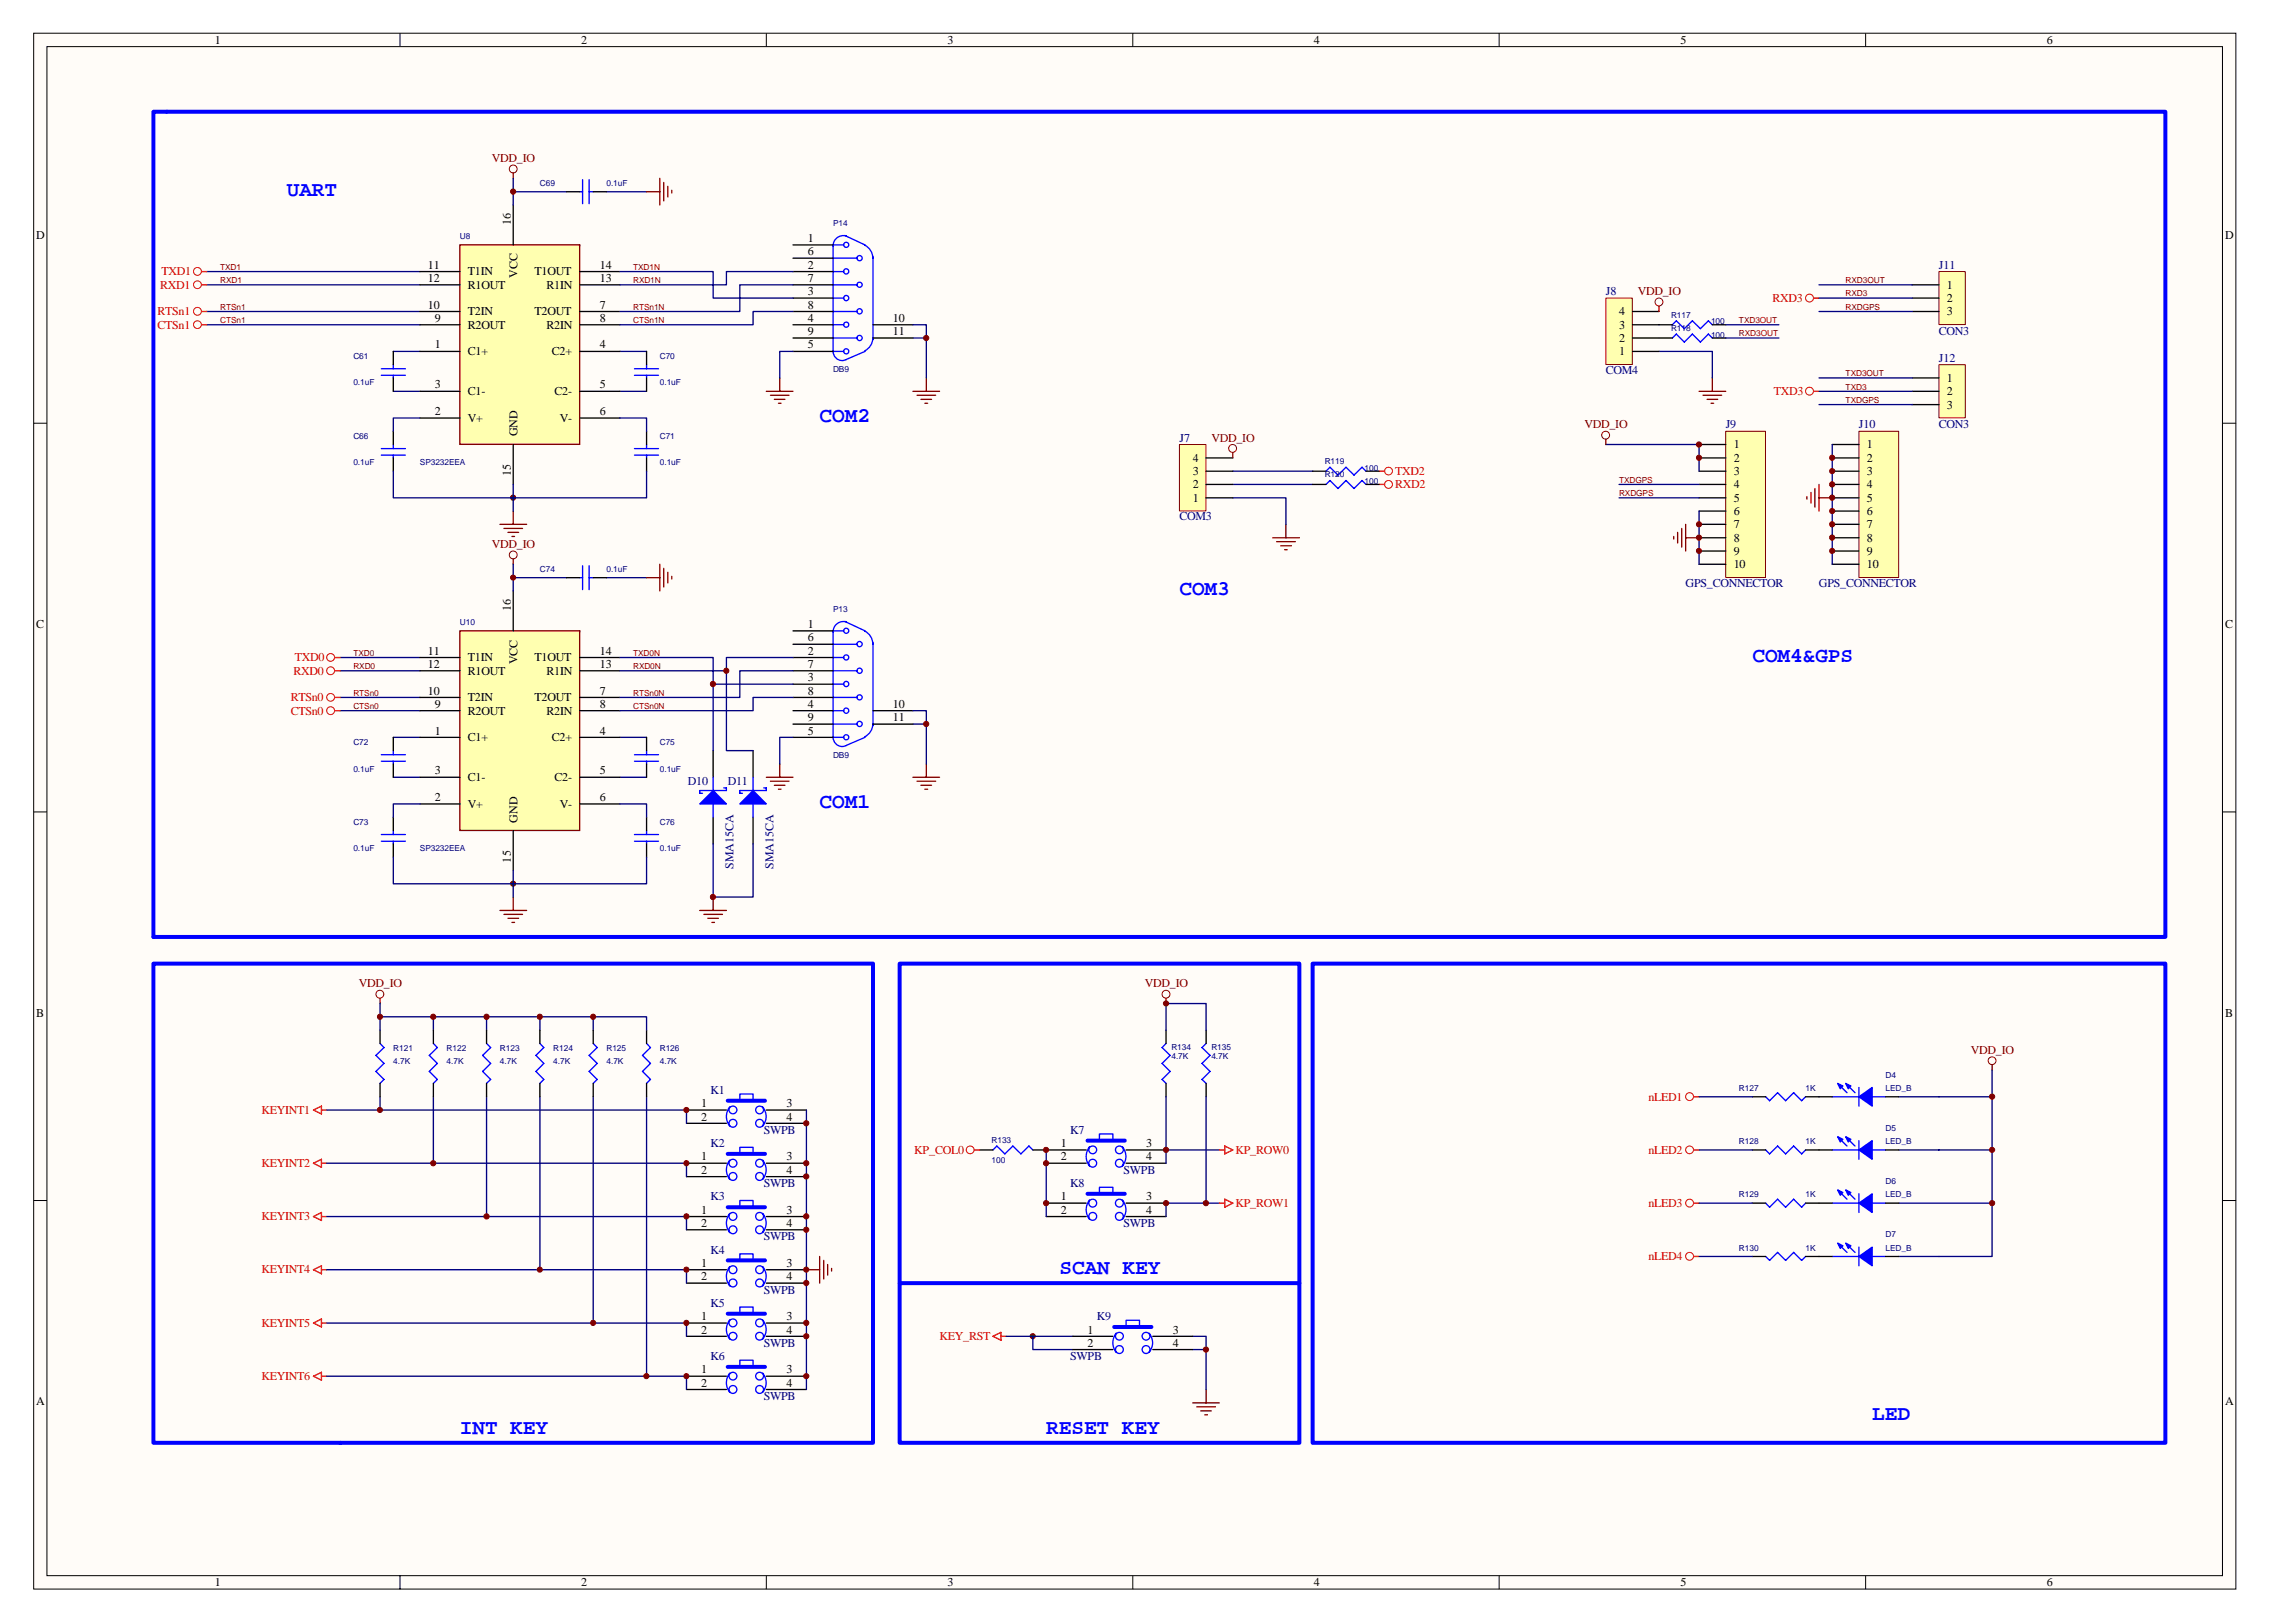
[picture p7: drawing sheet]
<svg xmlns="http://www.w3.org/2000/svg" width="297mm" height="210mm" viewBox="0 0 297 210" stroke-linecap="round" stroke-linejoin="round" font-family="sans-serif">
<defs><g id="words">
<g font-size="2.7" fill="#00f">
<text x="37.1" y="25.3">UART</text>
<text x="106" y="54.6">COM2</text>
<text x="152.6" y="77">COM3</text>
<text x="226.7" y="85.6">COM4&amp;GPS</text>
<text x="106" y="104.5">COM1</text>
<text x="137.1" y="164.8">SCAN KEY</text>
<text x="59.5" y="185.5">INT KEY</text>
<text x="135.4" y="185.5">RESET KEY</text>
<text x="242.2" y="183.8">LED</text>
</g>
<g font-size="1.6">
<text x="27.8" y="5.7">1</text>
<text x="75.2" y="5.7">2</text>
<text x="122.6" y="5.7">3</text>
<text x="170" y="5.7">4</text>
<text x="217.4" y="5.7">5</text>
<text x="264.8" y="5.7">6</text>
<text x="66.1" y="29.1" transform="rotate(-90 66.1 29.1)">16</text>
<text x="4.7" y="31">D</text>
<text x="55.4" y="34.8">11</text>
<text x="60.5" y="35.6">T1IN</text>
<text x="66.9" y="36" transform="rotate(-90 66.9 36)">VCC</text>
<text x="69.1" y="35.6">T1OUT</text>
<text x="77.6" y="34.8">14</text>
<text x="104.5" y="31.3">1</text>
<text x="104.5" y="34.8">2</text>
<text x="104.5" y="33">6</text>
<text x="287.9" y="31">D</text>
<text x="55.4" y="36.5">12</text>
<text x="55.4" y="39.9">10</text>
<text x="56.2" y="41.7">9</text>
<text x="60.5" y="37.3">R1OUT</text>
<text x="60.5" y="40.8">T2IN</text>
<text x="69.1" y="40.8">T2OUT</text>
<text x="70.7" y="37.3">R1IN</text>
<text x="77.6" y="36.5">13</text>
<text x="77.6" y="41.7">8</text>
<text x="77.6" y="39.9">7</text>
<text x="104.5" y="38.2">3</text>
<text x="104.5" y="41.7">4</text>
<text x="104.5" y="36.5">7</text>
<text x="104.5" y="39.9">8</text>
<text x="115.5" y="41.7">10</text>
<text x="209.5" y="40.8">4</text>
<text x="251.9" y="37.3">1</text>
<text x="251.9" y="39.1">2</text>
<text x="251.9" y="40.8">3</text>
<text x="56.2" y="45.1">1</text>
<text x="60.5" y="42.5">R2OUT</text>
<text x="60.5" y="46">C1+</text>
<text x="70.7" y="42.5">R2IN</text>
<text x="71.4" y="46">C2+</text>
<text x="77.6" y="45.1">4</text>
<text x="104.5" y="45.1">5</text>
<text x="104.5" y="43.4">9</text>
<text x="115.5" y="43.4">11</text>
<text x="209.5" y="46">1</text>
<text x="209.5" y="44.2">2</text>
<text x="209.5" y="42.5">3</text>
<text x="56.2" y="50.2">3</text>
<text x="56.2" y="53.7">2</text>
<text x="60.5" y="51.1">C1-</text>
<text x="71.8" y="51.1">C2-</text>
<text x="77.6" y="50.2">5</text>
<text x="77.6" y="53.7">6</text>
<text x="251.9" y="49.4">1</text>
<text x="251.9" y="51.1">2</text>
<text x="251.9" y="52.9">3</text>
<text x="60.5" y="54.6">V+</text>
<text x="66.9" y="56.5" transform="rotate(-90 66.9 56.5)">GND</text>
<text x="72.4" y="54.6">V-</text>
<text x="154.3" y="59.7">4</text>
<text x="224.3" y="58">1</text>
<text x="224.3" y="59.7">2</text>
<text x="241.5" y="58">1</text>
<text x="241.5" y="59.7">2</text>
<text x="66.1" y="61.6" transform="rotate(-90 66.1 61.6)">15</text>
<text x="154.3" y="64.9">1</text>
<text x="154.3" y="63.2">2</text>
<text x="154.3" y="61.4">3</text>
<text x="224.3" y="61.4">3</text>
<text x="224.3" y="63.2">4</text>
<text x="224.3" y="64.9">5</text>
<text x="241.5" y="61.4">3</text>
<text x="241.5" y="63.2">4</text>
<text x="241.5" y="64.9">5</text>
<text x="224.3" y="66.6">6</text>
<text x="224.3" y="68.3">7</text>
<text x="224.3" y="70.1">8</text>
<text x="224.3" y="71.8">9</text>
<text x="241.5" y="66.6">6</text>
<text x="241.5" y="68.3">7</text>
<text x="241.5" y="70.1">8</text>
<text x="241.5" y="71.8">9</text>
<text x="224.3" y="73.5">10</text>
<text x="241.5" y="73.5">10</text>
<text x="4.7" y="81.3">C</text>
<text x="66.1" y="79" transform="rotate(-90 66.1 79)">16</text>
<text x="104.5" y="81.3">1</text>
<text x="104.5" y="83">6</text>
<text x="287.9" y="81.3">C</text>
<text x="55.4" y="84.7">11</text>
<text x="55.4" y="86.4">12</text>
<text x="55.4" y="89.9">10</text>
<text x="60.5" y="85.6">T1IN</text>
<text x="60.5" y="87.3">R1OUT</text>
<text x="66.9" y="85.9" transform="rotate(-90 66.9 85.9)">VCC</text>
<text x="69.1" y="85.6">T1OUT</text>
<text x="70.7" y="87.3">R1IN</text>
<text x="77.6" y="86.4">13</text>
<text x="77.6" y="84.7">14</text>
<text x="77.6" y="89.9">7</text>
<text x="104.5" y="84.7">2</text>
<text x="104.5" y="88.1">3</text>
<text x="104.5" y="86.4">7</text>
<text x="104.5" y="89.9">8</text>
<text x="56.2" y="91.6">9</text>
<text x="56.2" y="95">1</text>
<text x="60.5" y="92.5">R2OUT</text>
<text x="60.5" y="90.7">T2IN</text>
<text x="60.5" y="95.9">C1+</text>
<text x="69.1" y="90.7">T2OUT</text>
<text x="70.7" y="92.5">R2IN</text>
<text x="71.4" y="95.9">C2+</text>
<text x="77.6" y="91.6">8</text>
<text x="77.6" y="95">4</text>
<text x="104.5" y="91.6">4</text>
<text x="104.5" y="95">5</text>
<text x="104.5" y="93.3">9</text>
<text x="115.5" y="91.6">10</text>
<text x="115.5" y="93.3">11</text>
<text x="56.2" y="100.2">3</text>
<text x="60.5" y="101">C1-</text>
<text x="71.8" y="101">C2-</text>
<text x="77.6" y="100.2">5</text>
<text x="56.2" y="103.6">2</text>
<text x="60.5" y="104.5">V+</text>
<text x="66.9" y="106.4" transform="rotate(-90 66.9 106.4)">GND</text>
<text x="72.4" y="104.5">V-</text>
<text x="77.6" y="103.6">6</text>
<text x="66.1" y="111.6" transform="rotate(-90 66.1 111.6)">15</text>
<text x="4.7" y="131.5">B</text>
<text x="287.9" y="131.5">B</text>
<text x="90.7" y="143.3">1</text>
<text x="101.7" y="143.3">3</text>
<text x="90.7" y="145">2</text>
<text x="101.7" y="145">4</text>
<text x="137.2" y="148.4">1</text>
<text x="148.3" y="148.4">3</text>
<text x="90.7" y="150.1">1</text>
<text x="90.7" y="151.8">2</text>
<text x="101.7" y="150.1">3</text>
<text x="101.7" y="151.8">4</text>
<text x="137.2" y="150.1">2</text>
<text x="137.2" y="155.3">1</text>
<text x="148.3" y="150.1">4</text>
<text x="148.3" y="155.3">3</text>
<text x="90.7" y="157">1</text>
<text x="90.7" y="158.7">2</text>
<text x="101.7" y="157">3</text>
<text x="101.7" y="158.7">4</text>
<text x="137.2" y="157">2</text>
<text x="148.3" y="157">4</text>
<text x="90.7" y="163.9">1</text>
<text x="90.7" y="165.6">2</text>
<text x="101.7" y="163.9">3</text>
<text x="101.7" y="165.6">4</text>
<text x="90.7" y="170.8">1</text>
<text x="90.7" y="172.5">2</text>
<text x="101.7" y="170.8">3</text>
<text x="101.7" y="172.5">4</text>
<text x="140.7" y="172.5">1</text>
<text x="151.7" y="172.5">3</text>
<text x="90.7" y="177.7">1</text>
<text x="90.7" y="179.4">2</text>
<text x="101.7" y="177.7">3</text>
<text x="101.7" y="179.4">4</text>
<text x="140.7" y="174.2">2</text>
<text x="151.7" y="174.2">4</text>
<text x="4.7" y="181.8">A</text>
<text x="287.9" y="181.8">A</text>
<text x="27.8" y="205.2">1</text>
<text x="75.2" y="205.2">2</text>
<text x="122.6" y="205.2">3</text>
<text x="170" y="205.2">4</text>
<text x="217.4" y="205.2">5</text>
<text x="264.8" y="205.2">6</text>
</g>
<g font-size="1.6" fill="#800000">
<text x="63.6" y="21">VDD_IO</text>
<text x="211.9" y="38.2">VDD_IO</text>
<text x="156.7" y="57.1">VDD_IO</text>
<text x="205" y="55.4">VDD_IO</text>
<text x="63.6" y="70.9">VDD_IO</text>
<text x="46.4" y="127.7">VDD_IO</text>
<text x="148.1" y="127.7">VDD_IO</text>
<text x="255" y="136.4">VDD_IO</text>
</g>
<g font-size="1.6" fill="#f00">
<text x="20.9" y="35.6">TXD1</text>
<text x="20.4" y="40.8">RTSn1</text>
<text x="20.7" y="37.3">RXD1</text>
<text x="229.3" y="39.1">RXD3</text>
<text x="20.4" y="42.5">CTSn1</text>
<text x="229.5" y="51.1">TXD3</text>
<text x="180.5" y="63.2">RXD2</text>
<text x="180.5" y="61.4">TXD2</text>
<text x="38" y="87.3">RXD0</text>
<text x="38.1" y="85.6">TXD0</text>
<text x="37.6" y="90.7">RTSn0</text>
<text x="37.6" y="92.5">CTSn0</text>
<text x="213.3" y="142.4">nLED1</text>
<text x="33.8" y="144.1">KEYINT1</text>
<text x="118.3" y="149.3">KP_COL0</text>
<text x="159.8" y="149.3">KP_ROW0</text>
<text x="213.3" y="149.3">nLED2</text>
<text x="33.8" y="151">KEYINT2</text>
<text x="33.8" y="157.9">KEYINT3</text>
<text x="159.8" y="156.2">KP_ROW1</text>
<text x="213.3" y="156.2">nLED3</text>
<text x="33.8" y="164.8">KEYINT4</text>
<text x="213.3" y="163">nLED4</text>
<text x="33.8" y="171.7">KEYINT5</text>
<text x="121.6" y="173.4">KEY_RST</text>
<text x="33.8" y="178.5">KEYINT6</text>
</g>
<g font-size="1.6" fill="#000080">
<text x="250.8" y="34.8">J11</text>
<text x="207.7" y="38.2">J8</text>
<text x="250.8" y="43.4">CON3</text>
<text x="250.8" y="46.8">J12</text>
<text x="207.7" y="48.4">COM4</text>
<text x="152.6" y="57.2">J7</text>
<text x="223.3" y="55.4">J9</text>
<text x="240.5" y="55.4">J10</text>
<text x="250.8" y="55.4">CON3</text>
<text x="152.6" y="67.3">COM3</text>
<text x="218.1" y="75.9">GPS_CONNECTOR</text>
<text x="235.3" y="75.9">GPS_CONNECTOR</text>
<text x="89" y="101.6">D10</text>
<text x="94.1" y="101.6">D11</text>
<text x="94.9" y="112.4" transform="rotate(-90 94.9 112.4)">SMA15CA</text>
<text x="100.1" y="112.4" transform="rotate(-90 100.1 112.4)">SMA15CA</text>
<text x="91.9" y="141.5">K1</text>
<text x="91.9" y="148.4">K2</text>
<text x="98.8" y="146.7">SWPB</text>
<text x="138.4" y="146.7">K7</text>
<text x="91.9" y="155.3">K3</text>
<text x="98.8" y="153.6">SWPB</text>
<text x="138.4" y="153.6">K8</text>
<text x="145.3" y="151.8">SWPB</text>
<text x="98.8" y="160.5">SWPB</text>
<text x="145.3" y="158.8">SWPB</text>
<text x="91.9" y="162.2">K4</text>
<text x="98.8" y="167.4">SWPB</text>
<text x="91.9" y="169.1">K5</text>
<text x="141.9" y="170.8">K9</text>
<text x="91.9" y="176">K6</text>
<text x="98.8" y="174.2">SWPB</text>
<text x="138.4" y="176">SWPB</text>
<text x="98.8" y="181.1">SWPB</text>
</g>
<g font-size="1.1" fill="#000080">
<text x="69.8" y="24">C69</text>
<text x="78.5" y="24">0.1uF</text>
<text x="107.8" y="29.2">P14</text>
<text x="59.5" y="30.9">U8</text>
<text x="216.2" y="41.1">R117</text>
<text x="221.4" y="42">100</text>
<text x="45.7" y="46.4">C61</text>
<text x="85.4" y="46.4">C70</text>
<text x="216.2" y="42.8">R118</text>
<text x="221.4" y="43.7">100</text>
<text x="45.7" y="49.9">0.1uF</text>
<text x="85.4" y="49.9">0.1uF</text>
<text x="107.8" y="48.2">DB9</text>
<text x="45.7" y="56.8">C66</text>
<text x="85.4" y="56.8">C71</text>
<text x="45.7" y="60.2">0.1uF</text>
<text x="54.3" y="60.2">SP3232EEA</text>
<text x="85.4" y="60.2">0.1uF</text>
<text x="171.4" y="60">R119</text>
<text x="171.4" y="61.8">R120</text>
<text x="176.5" y="60.9">100</text>
<text x="176.5" y="62.6">100</text>
<text x="69.8" y="74">C74</text>
<text x="78.5" y="74">0.1uF</text>
<text x="59.5" y="80.9">U10</text>
<text x="107.8" y="79.1">P13</text>
<text x="45.7" y="96.4">C72</text>
<text x="45.7" y="99.8">0.1uF</text>
<text x="85.4" y="96.4">C75</text>
<text x="85.4" y="99.8">0.1uF</text>
<text x="107.8" y="98.1">DB9</text>
<text x="45.7" y="106.7">C73</text>
<text x="85.4" y="106.7">C76</text>
<text x="45.7" y="110.2">0.1uF</text>
<text x="54.3" y="110.2">SP3232EEA</text>
<text x="85.4" y="110.2">0.1uF</text>
<text x="50.9" y="136">R121</text>
<text x="50.9" y="137.7">4.7K</text>
<text x="57.8" y="136">R122</text>
<text x="57.8" y="137.7">4.7K</text>
<text x="64.7" y="136">R123</text>
<text x="64.7" y="137.7">4.7K</text>
<text x="71.6" y="136">R124</text>
<text x="71.6" y="137.7">4.7K</text>
<text x="78.5" y="136">R125</text>
<text x="78.5" y="137.7">4.7K</text>
<text x="85.4" y="136">R126</text>
<text x="85.4" y="137.7">4.7K</text>
<text x="151.5" y="135.8">R134</text>
<text x="151.5" y="137">4.7K</text>
<text x="156.7" y="135.8">R135</text>
<text x="156.7" y="137">4.7K</text>
<text x="225" y="141.1">R127</text>
<text x="233.6" y="141.1">1K</text>
<text x="243.9" y="139.4">D4</text>
<text x="243.9" y="141.1">LED_B</text>
<text x="128.3" y="147.8">R133</text>
<text x="225" y="148">R128</text>
<text x="233.6" y="148">1K</text>
<text x="243.9" y="146.3">D5</text>
<text x="243.9" y="148">LED_B</text>
<text x="128.3" y="150.5">100</text>
<text x="225" y="154.9">R129</text>
<text x="233.6" y="154.9">1K</text>
<text x="243.9" y="153.2">D6</text>
<text x="243.9" y="154.9">LED_B</text>
<text x="225" y="161.8">R130</text>
<text x="233.6" y="161.8">1K</text>
<text x="243.9" y="160.1">D7</text>
<text x="243.9" y="161.8">LED_B</text>
</g>
<g font-size="1.1" fill="#800000">
<text x="28.5" y="34.9">TXD1</text>
<text x="81.9" y="34.9">TXD1N</text>
<text x="28.5" y="40.1">RTSn1</text>
<text x="28.5" y="41.8">CTSn1</text>
<text x="28.5" y="36.6">RXD1</text>
<text x="81.9" y="36.6">RXD1N</text>
<text x="81.9" y="40.1">RTSn1N</text>
<text x="81.9" y="41.8">CTSn1N</text>
<text x="225" y="41.8">TXD3OUT</text>
<text x="238.8" y="38.3">RXD3</text>
<text x="238.8" y="36.6">RXD3OUT</text>
<text x="238.8" y="40.1">RXDGPS</text>
<text x="225" y="43.5">RXD3OUT</text>
<text x="238.8" y="50.4">TXD3</text>
<text x="238.8" y="48.7">TXD3OUT</text>
<text x="238.8" y="52.1">TXDGPS</text>
<text x="209.5" y="64.2">RXDGPS</text>
<text x="209.5" y="62.4">TXDGPS</text>
<text x="45.7" y="86.6">RXD0</text>
<text x="45.7" y="84.8">TXD0</text>
<text x="81.9" y="84.8">TXD0N</text>
<text x="81.9" y="86.6">RXD0N</text>
<text x="45.7" y="90">RTSn0</text>
<text x="45.7" y="91.7">CTSn0</text>
<text x="81.9" y="91.7">CTSn0N</text>
<text x="81.9" y="90">RTSn0N</text>
</g>
</g></defs>
<path d="M4.4 4.3h284.9v201.3h-284.9z" fill="#fffcf8"/>
<g fill="none" stroke="#000" stroke-width=".13">
<path d="M4.4 4.3h284.9v201.3h-284.9zM6.1 6h281.4v197.9h-281.4zM51.7 4.3v1.7M99.1 4.3v1.7M146.6 4.3v1.7M193.9 4.3v1.7M241.4 4.3v1.7M4.4 54.8h1.7M287.5 54.8h1.8M4.4 105.1h1.7M287.5 105.1h1.8M4.4 155.3h1.7"/>
<path d="M287.5 155.3h1.8M51.7 203.9v1.7M99.1 203.9v1.7M146.6 203.9v1.7M193.9 203.9v1.7M241.4 203.9v1.7"/>
</g>
<g fill="none" stroke="#000080" stroke-width=".17">
<path d="M26.8 35.1h27.5M26.8 36.9h27.5M66.4 24.8h6.9M78.5 24.8h5.1M26.8 42h27.5M26.8 40.3h27.5M50.9 45.5h3.4M50.9 50.6h3.4M80.2 45.5h3.4M80.2 50.6h3.4M66.4 74.7h6.9M78.5 74.7h5.1"/>
<path d="M44 86.8h10.3M44 90.2h10.3M44 91.9h10.3M44 85.1h10.3M50.9 95.4h3.4M80.2 95.4h3.4M118.1 93.7h1.7M50.9 100.6h3.4M80.2 100.6h3.4M56.1 131.6v1.7M62.9 131.6v1.7M69.8 131.6v1.7"/>
<path d="M76.7 131.6v1.7M49.2 141.9v1.7M56.1 141.9v8.6M62.9 141.9v15.5M69.8 141.9v22.4M76.7 141.9v29.3M83.6 141.9v36.2M245.7 155.7h12M245.7 141.9h12M245.7 148.8h12M154.3 174.6h1.7M245.7 162.6h5.1"/>
</g>
<g fill="#800000" stroke="#800000" stroke-width=".13">
<circle cx="66.4" cy="114.3" r=".33"/>
<circle cx="66.4" cy="64.4" r=".34"/>
<circle cx="133.6" cy="172.9" r=".33"/>
</g>
<g fill="none" stroke="#00f" stroke-width=".17">
<path d="M75 24.8h.4M75.4 23.2v3.2M76.2 24.8h.5M76.2 23.2v3.2M49.3 58h3.1M49.3 58.9h3.1M50.9 57.5v.5M50.9 58.9v.3M82.1 47.7h3.1M82.1 48.6h3.1M83.6 47.2v.5M83.6 48.6v.3"/>
<path d="M49.2 135l.5 .5-1.1 1 1.1 1.1-1.1 1 1.1 1.1-.5 .5M228.4 148.8l.5 .5 1.1-1 1 1 1-1 1.1 1 .5-.5M228.4 155.7l.5 .5 1.1-1 1 1 1-1 1.1 1 .5-.5M237 155.7h3.5M237.9 154.1l1 1.1M238.9 154.1l1.1 1.1M240.5 154.5v2.4M242.2 155.7h1.7M237 162.6h3.5M237.9 161l1 1M238.9 161l1.1 1M240.5 161.4v2.4"/>
<path d="M242.2 162.6h1.7"/>
</g>
<g fill="none" stroke="#000" stroke-width=".17">
<path d="M73.3 24.8h1.7M76.7 24.8h1.8M50.9 55.8v1.7M50.9 59.2v1.8M83.6 45.5v1.7M83.6 48.9v1.7M49.2 133.3v1.7M49.2 140.2v1.7M226.7 155.7h1.7M226.7 148.8h1.7M233.6 155.7h3.4M233.6 148.8h1.7"/>
<path d="M243.9 155.7h1.8M235.3 162.6h1.7M243.9 162.6h1.8"/>
</g>
<g fill="#00f" stroke="#00f" stroke-width=".17">
<path d="M240.5 155.7l1.7-1.2v2.4z" fill-rule="evenodd"/>
<path d="M237.7 153.9l.7 .4-.3 .3z" fill-rule="evenodd"/>
<path d="M238.8 153.9l.7 .4-.4 .3z" fill-rule="evenodd"/>
<path d="M240.5 162.6l1.7-1.2v2.4z" fill-rule="evenodd"/>
<path d="M237.7 160.8l.7 .4-.3 .3z" fill-rule="evenodd"/>
<path d="M238.8 160.8l.7 .4-.4 .3z" fill-rule="evenodd"/>
</g>
<path d="M59.5 31.7v25.8h15.5v-25.8z" fill-rule="evenodd" fill="#ffffb0" stroke="#800000" stroke-width=".17"/>
<g fill="none" stroke="#000" stroke-width=".17">
<path d="M54.3 35.1h5.2M54.3 36.9h5.2M66.4 26.5v5.2M75 35.1h5.2M75 36.9h5.2M50.9 45.5v1.7M50.9 48.9v1.7M54.3 42h5.2M54.3 40.3h5.2M54.3 45.5h5.2M54.3 50.6h5.2M54.3 54.1h5.2"/>
<path d="M66.4 57.5v5.2M75 42h5.2M75 40.3h5.2M75 45.5h5.2M75 50.6h5.2M75 54.1h5.2M83.6 55.8v1.7M83.6 59.2v1.8M73.3 74.7h1.7M76.7 74.7h1.8M50.9 95.4v1.7M50.9 98.8v1.8"/>
<path d="M83.6 95.4v1.7M83.6 98.8v1.8M102.6 81.6h5.2M102.6 85.1h5.2M102.6 88.5h5.2M102.6 91.9h5.2M102.6 95.4h5.2M102.6 83.4h5.2M102.6 86.8h5.2M102.6 90.2h5.2M102.6 93.7h5.2M112.9 91.9h5.2"/>
<path d="M112.9 93.7h5.2M50.9 105.7v1.8M50.9 109.2v1.7M83.6 105.7v1.8M83.6 109.2v1.7M56.1 133.3v1.7M62.9 133.3v1.7M69.8 133.3v1.7M76.7 133.3v1.7M83.6 133.3v1.7M56.1 140.2v1.7M62.9 140.2v1.7"/>
<path d="M69.8 140.2v1.7M76.7 140.2v1.7M83.6 140.2v1.7M226.7 141.9h1.7M233.6 141.9h3.4M235.3 148.8h1.7M243.9 141.9h1.8M243.9 148.8h1.8M226.7 162.6h1.7M233.6 162.6h1.7"/>
</g>
<g fill="none" stroke="#00f" stroke-width=".17">
<path d="M49.3 47.7h3.1M49.3 48.6h3.1M50.9 47.2v.5M50.9 48.6v.3M82.1 58h3.1M82.1 58.9h3.1M83.6 57.5v.5M83.6 58.9v.3M75 74.7h.4M75.4 73.2v3.1M76.2 74.7h.5M76.2 73.2v3.1"/>
<path d="M49.3 97.6h3.1M49.3 98.5h3.1M50.9 97.1v.5M50.9 98.5v.3M82.1 97.6h3.1M82.1 98.5h3.1M83.6 97.1v.5M83.6 98.5v.3M107.8 95.4a1.18 1.18 0 0 0 1.7 1.1l2.4-1.1M107.8 91.9h1.4M107.8 93.7h3.1M107.8 86.8h3.1"/>
<path d="M107.8 83.4h3.1M107.8 88.5h1.4M107.8 85.1h1.4M107.8 90.2h3.1M109.2 81.6h-1.4v13.8h1.4M109.3 80.4l2.6 1.2M109.5 80.4a1.39 1.39 0 0 0-1.7 1.4M111.9 81.6a1.91 1.91 0 0 1 1 1.7M112.9 93.7a1.89 1.89 0 0 1-1 1.6M112.9 83.2v10.7M49.3 108h3.1M49.3 108.8h3.1"/>
<path d="M50.9 107.5v.5M50.9 108.8v.4M82.1 108h3.1M82.1 108.8h3.1M83.6 107.5v.5M83.6 108.8v.4M56.1 135l.5 .5-1.1 1 1.1 1.1-1.1 1 1.1 1.1-.5 .5M62.9 135l.6 .5-1.1 1 1.1 1.1-1.1 1 1.1 1.1-.6 .5M69.8 135l.6 .5-1.1 1 1.1 1.1-1.1 1 1.1 1.1-.6 .5M76.7 135l.6 .5-1.1 1 1.1 1.1-1.1 1 1.1 1.1-.6 .5M83.6 135l.6 .5-1.1 1 1.1 1.1-1.1 1 1.1 1.1-.6 .5M228.4 141.9l.5 .5 1.1-1 1 1 1-1 1.1 1 .5-.5"/>
<path d="M237 141.9h3.5M237 148.8h3.5M237.9 140.3l1 1.1M237.9 147.2l1 1.1M238.9 140.3l1.1 1.1M238.9 147.2l1.1 1.1M240.5 140.7v2.4M240.5 147.6v2.4M242.2 141.9h1.7M242.2 148.8h1.7M228.4 162.6l.5 .5 1.1-1.1 1 1.1 1-1.1 1.1 1.1 .5-.5"/>
<circle cx="109.5" cy="88.5" r=".34"/>
<circle cx="109.5" cy="91.9" r=".34"/>
<circle cx="109.5" cy="95.4" r=".33"/>
<circle cx="109.5" cy="81.6" r=".33"/>
<circle cx="109.5" cy="85.1" r=".33"/>
<circle cx="111.2" cy="86.8" r=".34"/>
<circle cx="111.2" cy="83.3" r=".34"/>
<circle cx="111.2" cy="93.7" r=".34"/>
<circle cx="111.2" cy="90.2" r=".33"/>
</g>
<g fill="#00f" stroke="#00f" stroke-width=".17">
<path d="M240.5 141.9l1.7-1.2v2.4z" fill-rule="evenodd"/>
<path d="M237.7 140.2l.7 .3-.3 .4z" fill-rule="evenodd"/>
<path d="M238.8 140.2l.7 .3-.4 .4z" fill-rule="evenodd"/>
<path d="M240.5 148.8l1.7-1.2v2.4z" fill-rule="evenodd"/>
<path d="M237.7 147.1l.7 .3-.3 .3z" fill-rule="evenodd"/>
<path d="M238.8 147.1l.7 .3-.4 .3z" fill-rule="evenodd"/>
</g>
<path d="M59.5 81.6v25.8h15.5v-25.8z" fill-rule="evenodd" fill="#ffffb0" stroke="#800000" stroke-width=".17"/>
<g fill="none" stroke="#000" stroke-width=".17">
<path d="M102.6 31.7h5.2M102.6 35.1h5.2M102.6 38.6h5.2M102.6 33.4h5.2M102.6 36.9h5.2M102.6 42h5.2M102.6 45.5h5.2M102.6 40.3h5.2M102.6 43.7h5.2M112.9 42h5.2M112.9 43.7h5.2M66.4 76.5v5.1"/>
<path d="M54.3 85.1h5.2M54.3 86.8h5.2M54.3 91.9h5.2M54.3 90.2h5.2M54.3 95.4h5.2M75 85.1h5.2M75 86.8h5.2M75 91.9h5.2M75 90.2h5.2M75 95.4h5.2M54.3 100.6h5.2M54.3 104h5.2"/>
<path d="M66.4 107.5v5.1M75 100.6h5.2M75 104h5.2M88.8 143.6h5.2M88.8 145.3h5.2M88.8 150.5h5.2M88.8 152.2h5.2M88.8 157.4h5.2M88.8 159.1h5.2M99.1 143.6h5.2M99.1 145.3h5.2M99.1 150.5h5.2"/>
<path d="M99.1 152.2h5.2M99.1 157.4h5.2M99.1 159.1h5.2M88.8 164.3h5.2M88.8 166h5.2M88.8 171.2h5.2M88.8 172.9h5.2M88.8 178.1h5.2M88.8 179.8h5.2M99.1 164.3h5.2M99.1 166h5.2M99.1 171.2h5.2"/>
<path d="M99.1 172.9h5.2M99.1 178.1h5.2M99.1 179.8h5.2M138.8 172.9h5.2M138.8 174.6h5.2M149.1 172.9h5.2M149.1 174.6h5.2"/>
</g>
<g fill="none" stroke="#800000" stroke-width=".17">
<path d="M66.4 22.4v.7M83.6 24.8h1.8M85.4 23.1v3.4M85.9 23.6v2.4M86.4 24.1v1.4M86.9 24.6v.4M99.1 50.6h3.5M99.7 51.1h2.4M100.2 51.7h1.4M100.7 52.2h.3M100.9 48.9v1.7M118.1 50.6h3.5"/>
<path d="M118.6 51.1h2.4M119.1 51.7h1.4M119.7 52.2h.3M119.8 48.9v1.7M219.8 50.6h3.5M220.3 51.1h2.4M220.8 51.7h1.4M221.4 52.2h.3M221.5 48.9v1.7M64.7 67.8h3.4M65.2 68.4h2.4M65.7 68.9h1.4"/>
<path d="M66.2 69.4h.4M66.4 66.1v1.7M66.4 72.3v.7M83.6 74.7h1.8M85.4 73v3.5M85.9 73.5v2.4M86.4 74v1.4M86.9 74.6v.3M100.9 98.8v1.8M119.8 98.8v1.8M64.7 117.8h3.4M65.2 118.3h2.4"/>
<path d="M65.7 118.8h1.4M66.2 119.3h.4M66.4 116.1v1.7M99.1 100.6h3.5M99.7 101.1h2.4M100.2 101.6h1.4M100.7 102.1h.3M118.1 100.6h3.5M118.6 101.1h2.4M119.1 101.6h1.4M119.7 102.1h.3M49.2 129.2v.6"/>
<path d="M257.7 137.8v.7M104.3 164.3h1.7M106 162.6v3.4M106.6 163.1v2.4M107.1 163.6v1.4M107.6 164.1v.3M156 179.8v1.7M154.3 181.5h3.5M154.8 182h2.4M155.3 182.5h1.4M155.9 183h.3"/>
</g>
<g fill="none" stroke="#800000" stroke-width=".13">
<circle cx="66.4" cy="21.9" r=".51"/>
<circle cx="66.4" cy="71.8" r=".51"/>
<circle cx="49.1" cy="128.6" r=".51"/>
<circle cx="257.7" cy="137.2" r=".51"/>
</g>
<g fill="none" stroke="#f00" stroke-width=".17">
<path d="M26.1 35.1h.7M26.1 36.9h.7M234.6 38.6h.7M26.1 40.3h.7M26.1 42h.7M234.6 50.6h.7M178.4 62.7h.7M178.4 61h.7M43.3 85.1h.7M43.3 86.8h.7M43.3 90.2h.7M43.3 91.9h.7"/>
<path d="M40.6 143.6l1-.5v1zM40.6 150.5l1-.5v1zM40.6 157.4l1-.5v1zM41.6 143.6h.7M41.6 157.4h.7M41.6 150.5h.7M219.1 141.9h.7M219.1 148.8h.7M219.1 155.7h.7M40.6 171.2l1-.6v1.1zM40.6 164.3l1-.5v1zM40.6 178.1l1-.6v1.1z"/>
<path d="M41.6 171.2h.7M41.6 178.1h.7M41.6 164.3h.7M128.5 172.9l1-.5v1zM129.5 172.9h.7M219.1 162.6h.7"/>
</g>
<g fill="none" stroke="#f00" stroke-width=".13">
<circle cx="25.5" cy="35.1" r=".51"/>
<circle cx="25.5" cy="36.8" r=".51"/>
<circle cx="234.1" cy="38.6" r=".51"/>
<circle cx="25.5" cy="40.3" r=".51"/>
<circle cx="25.5" cy="42" r=".51"/>
<circle cx="234.1" cy="50.6" r=".51"/>
<circle cx="179.6" cy="62.7" r=".51"/>
<circle cx="179.6" cy="60.9" r=".51"/>
<circle cx="42.8" cy="86.8" r=".51"/>
<circle cx="42.8" cy="91.9" r=".51"/>
<circle cx="42.8" cy="85.1" r=".51"/>
<circle cx="42.8" cy="90.2" r=".51"/>
<circle cx="218.6" cy="155.7" r=".51"/>
<circle cx="218.6" cy="141.9" r=".51"/>
<circle cx="218.6" cy="148.8" r=".51"/>
<circle cx="218.6" cy="162.5" r=".51"/>
</g>
<g fill="none" stroke="#000080" stroke-width=".17">
<path d="M66.4 23.1v3.4M80.2 35.1h12.1v3.5h10.3M102.6 35.1h-8.6v1.8h-13.8M102.6 36.9h-6.9v3.4h-15.5M54.3 54.1h-3.4v1.7M80.2 54.1h3.4v1.7M102.6 45.5h-1.7v3.4M102.6 40.3h-5.2v1.7h-17.2M118.1 42h1.7v6.9M118.1 43.7h1.7M214.6 45.5h6.9v3.4M50.9 61v3.4h32.7v-3.4"/>
<path d="M66.4 62.7v3.4M66.4 73v3.5M80.2 85.1h12.1v3.4h10.3M102.6 95.4h-1.7v3.4M102.6 85.1h-8.6v1.7h-13.8M102.6 86.8h-6.9v3.4h-15.5M102.6 90.2h-5.2v1.7h-17.2M118.1 91.9h1.7v6.9M50.9 110.9v3.4h32.7v-3.4M54.3 104h-3.4v1.7M66.4 112.6v3.5M80.2 104h3.4v1.7"/>
<path d="M49.2 131.6h34.4v1.7M49.2 129.8v3.5M257.7 138.5v24.1h-6.9M42.3 150.5h46.5v1.7M42.3 157.4h46.5v1.7M42.3 143.6h46.5v1.7M104.3 143.6v36.2M42.3 171.2h46.5v1.7M42.3 178.1h46.5v1.7M42.3 164.3h46.5v1.7M130.2 172.9h8.6M133.6 172.9v1.7h5.2"/>
<path d="M154.3 172.9h1.7v6.9"/>
</g>
<g fill="#800000" stroke="#800000" stroke-width=".13">
<circle cx="49.2" cy="143.6" r=".33"/>
<circle cx="49.1" cy="131.5" r=".34"/>
<circle cx="56" cy="150.5" r=".34"/>
<circle cx="56" cy="131.5" r=".34"/>
<circle cx="62.9" cy="157.4" r=".34"/>
<circle cx="62.9" cy="131.5" r=".34"/>
<circle cx="69.8" cy="164.3" r=".33"/>
<circle cx="69.8" cy="131.5" r=".34"/>
<circle cx="76.7" cy="171.2" r=".34"/>
<circle cx="76.7" cy="131.5" r=".34"/>
<circle cx="83.6" cy="178" r=".33"/>
<circle cx="88.8" cy="143.6" r=".33"/>
<circle cx="88.8" cy="150.5" r=".34"/>
<circle cx="88.8" cy="157.4" r=".34"/>
<circle cx="88.8" cy="164.3" r=".33"/>
<circle cx="88.8" cy="171.2" r=".34"/>
<circle cx="88.8" cy="178" r=".33"/>
<circle cx="104.3" cy="145.3" r=".34"/>
<circle cx="104.3" cy="150.5" r=".34"/>
<circle cx="104.3" cy="152.2" r=".34"/>
<circle cx="104.3" cy="157.4" r=".34"/>
<circle cx="104.3" cy="159.1" r=".33"/>
<circle cx="104.3" cy="166" r=".34"/>
<circle cx="104.3" cy="171.2" r=".34"/>
<circle cx="104.3" cy="172.9" r=".33"/>
<circle cx="104.3" cy="178" r=".33"/>
<circle cx="104.3" cy="164.3" r=".33"/>
</g>
<path d="M19.9 14.5h260.2v106.7h-260.2zM19.9 124.7h93v62h-93zM116.4 124.7h51.7v62h-51.7zM169.8 124.7h110.3v62h-110.3zM94.1 142.4h4.9M94.1 149.3h4.9M94.1 156.2h4.9M94.1 163.1h4.9M94.1 170h4.9M94.1 176.8h4.9M144.1 171.7h4.9" fill="none" stroke="#00f" stroke-width=".52"/>
<g fill="none" stroke="#00f" stroke-width=".17">
<path d="M107.8 36.9h3.1M107.8 33.4h3.1M107.8 38.6h1.4M107.8 35.1h1.4M109.2 31.7h-1.4v13.8h1.4M109.3 30.5l2.6 1.2M109.5 30.5a1.39 1.39 0 0 0-1.7 1.3M111.9 31.7a1.91 1.91 0 0 1 1 1.7M112.9 33.2v10.7M107.8 45.4a1.18 1.18 0 0 0 1.7 1.1l2.4-1M107.8 42h1.4M107.8 43.7h3.1"/>
<path d="M107.8 40.3h3.1M112.9 43.7a1.89 1.89 0 0 1-1 1.7M94.4 143.2a2.02 2.02 0 0 0 0 2.5M94.4 150.1a2.05 2.05 0 0 0 0 2.5M94.4 157a2.02 2.02 0 0 0 0 2.5M95.7 142.2v-.7h1.7v.7M95.7 149.1v-.7h1.7v.7M95.7 156v-.7h1.7v.7M98.7 143.2a1.95 1.95 0 0 1 0 2.5M98.7 150.1a1.98 1.98 0 0 1 0 2.5M98.7 157a1.95 1.95 0 0 1 0 2.5M94.4 163.9a2.05 2.05 0 0 0 0 2.5"/>
<path d="M94.4 170.8a2.02 2.02 0 0 0 0 2.4M94.4 177.7a2.02 2.02 0 0 0 0 2.4M95.7 162.9v-.7h1.7v.7M95.7 169.8v-.7h1.7v.7M95.7 176.7v-.7h1.7v.7M98.7 163.9a1.98 1.98 0 0 1 0 2.5M98.7 170.8a1.95 1.95 0 0 1 0 2.4M98.7 177.7a1.95 1.95 0 0 1 0 2.4M144.4 172.5a2.02 2.02 0 0 0 0 2.5M145.7 171.5v-.7h1.7v.7M148.7 172.5a1.95 1.95 0 0 1 0 2.5"/>
<circle cx="109.5" cy="38.6" r=".34"/>
<circle cx="109.5" cy="35.1" r=".34"/>
<circle cx="109.5" cy="31.7" r=".33"/>
<circle cx="111.2" cy="33.4" r=".34"/>
<circle cx="111.2" cy="36.8" r=".33"/>
<circle cx="109.5" cy="45.5" r=".33"/>
<circle cx="109.5" cy="42" r=".33"/>
<circle cx="111.2" cy="40.3" r=".34"/>
<circle cx="111.2" cy="43.7" r=".34"/>
<circle cx="94.8" cy="150.5" r=".51"/>
<circle cx="94.8" cy="145.3" r=".51"/>
<circle cx="94.8" cy="152.2" r=".51"/>
<circle cx="94.8" cy="159.1" r=".51"/>
<circle cx="94.8" cy="157.4" r=".51"/>
<circle cx="94.8" cy="143.6" r=".51"/>
<circle cx="98.3" cy="150.5" r=".51"/>
<circle cx="98.3" cy="145.3" r=".51"/>
<circle cx="98.3" cy="157.4" r=".51"/>
<circle cx="98.3" cy="159.1" r=".51"/>
<circle cx="98.3" cy="152.2" r=".51"/>
<circle cx="98.3" cy="143.6" r=".51"/>
<circle cx="94.8" cy="164.3" r=".51"/>
<circle cx="94.8" cy="171.2" r=".51"/>
<circle cx="94.8" cy="166" r=".51"/>
<circle cx="94.8" cy="179.8" r=".51"/>
<circle cx="94.8" cy="178" r=".51"/>
<circle cx="94.8" cy="172.9" r=".51"/>
<circle cx="98.3" cy="171.2" r=".51"/>
<circle cx="98.3" cy="164.3" r=".51"/>
<circle cx="98.3" cy="166" r=".51"/>
<circle cx="98.3" cy="179.8" r=".51"/>
<circle cx="98.3" cy="178" r=".51"/>
<circle cx="98.3" cy="172.9" r=".51"/>
<circle cx="144.8" cy="174.6" r=".51"/>
<circle cx="144.8" cy="172.9" r=".51"/>
<circle cx="148.3" cy="174.6" r=".51"/>
<circle cx="148.3" cy="172.9" r=".51"/>
</g>
<path d="M250.9 35.2h3.4v6.8h-3.4z" fill="#ffffb0"/>
<path d="M250.8 35.1h3.5v6.9h-3.5z" fill="none" stroke="#800000" stroke-width=".13"/>
<path d="M247.4 36.9h3.4M247.4 38.6h3.4M247.4 40.3h3.4" fill="none" stroke="#000" stroke-width=".17"/>
<path d="M250.9 47.2h3.4v6.9h-3.4z" fill="#ffffb0"/>
<path d="M250.8 47.2h3.5v6.9h-3.5z" fill="none" stroke="#800000" stroke-width=".13"/>
<path d="M247.4 48.9h3.4M247.4 50.6h3.4M247.4 52.3h3.4" fill="none" stroke="#000" stroke-width=".17"/>
<path d="M235.3 38.6h12.1M235.3 36.9h12.1M235.3 40.3h12.1M235.3 48.9h12.1M235.3 50.6h12.1M235.3 52.3h12.1" fill="none" stroke="#000080" stroke-width=".17"/>
<path d="M223.3 55.8h5.1v18.9h-5.1z" fill="#ffffb0"/>
<path d="M223.3 55.8h5.1v18.9h-5.1z" fill="none" stroke="#800000" stroke-width=".13"/>
<path d="M219.8 57.5h3.5M219.8 59.2h3.5M219.8 61h3.5M219.8 62.7h3.5M219.8 64.4h3.5M219.8 66.1h3.5M219.8 67.8h3.5M219.8 69.6h3.5M219.8 71.3h3.5M219.8 73h3.5" fill="none" stroke="#000" stroke-width=".17"/>
<path d="M240.5 55.8h5.1v18.9h-5.1z" fill="#ffffb0"/>
<g fill="none" stroke="#800000" stroke-width=".13">
<path d="M240.5 55.8h5.1v18.9h-5.1z"/>
<circle cx="207.7" cy="56.3" r=".51"/>
</g>
<path d="M237 57.5h3.5M237 59.2h3.5M237 61h3.5M237 62.7h3.5M237 64.4h3.5M237 66.1h3.5M237 67.8h3.5M237 69.6h3.5M237 71.3h3.5M237 73h3.5" fill="none" stroke="#000" stroke-width=".17"/>
<path d="M207.7 57.5h12.1v3.5M237 57.5v15.5M209.5 62.7h10.3M209.5 64.4h10.3M219.8 66.1v6.9" fill="none" stroke="#000080" stroke-width=".17"/>
<path d="M207.7 56.8v.7M216.5 69.4v.3M217 68.9v1.4M217.6 68.4v2.4M218.1 67.8v3.5M218.1 69.6h1.7M233.8 64.2v.4M234.3 63.7v1.4M234.8 63.2v2.4M235.3 62.7v3.4M235.3 64.4h1.7" fill="none" stroke="#800000" stroke-width=".17"/>
<path d="M207.8 38.6h3.4v8.6h-3.4z" fill="#ffffb0"/>
<g fill="none" stroke="#800000" stroke-width=".13">
<path d="M207.7 38.6h3.5v8.6h-3.5z"/>
<circle cx="214.6" cy="39.1" r=".51"/>
</g>
<path d="M211.2 45.5h3.4M211.2 43.7h3.4M211.2 42h3.4M211.2 40.3h3.4" fill="none" stroke="#000" stroke-width=".17"/>
<path d="M214.6 39.6v.7M164.7 69.6h3.4M165.2 70.1h2.4M165.7 70.6h1.4M166.2 71.1h.3M166.4 67.8v1.8" fill="none" stroke="#800000" stroke-width=".17"/>
<path d="M159.5 64.4h6.9v3.4M159.5 61h10.3M159.5 62.7h10.3" fill="none" stroke="#000080" stroke-width=".17"/>
<path d="M152.6 57.5h3.4v8.6h-3.4z" fill="#ffffb0"/>
<g fill="none" stroke="#800000" stroke-width=".13">
<path d="M152.6 57.5h3.4v8.6h-3.4z"/>
<circle cx="159.5" cy="58" r=".51"/>
<circle cx="150.8" cy="128.6" r=".51"/>
</g>
<g fill="none" stroke="#000" stroke-width=".17">
<path d="M156 59.2h3.5M214.6 42h1.8M214.6 43.7h1.8M221.5 42h1.8M221.5 43.7h1.8M156 64.4h3.5M156 62.7h3.5M156 61h3.5M169.8 62.7h1.8M169.8 61h1.8M176.7 62.7h1.7M176.7 61h1.7"/>
<path d="M92.3 97.1v3.5M97.4 97.1v3.5M92.3 105.7v3.5M97.4 105.7v3.5M150.9 133.3v1.7M156 133.3v1.7M126.7 148.8h1.8M133.6 148.8h6.9M135.4 150.5h5.1M135.4 155.7h5.1M135.4 157.4h5.1M145.7 148.8h5.2"/>
<path d="M145.7 150.5h5.2M145.7 155.7h5.2M145.7 157.4h5.2M150.9 140.2v1.7M156 140.2v1.7"/>
</g>
<path d="M159.5 58.5v.7M90.5 117.8h3.5M91.1 118.3h2.4M91.6 118.8h1.3M92.1 119.3h.3M92.3 116.1v1.7M150.9 129.2v.6" fill="none" stroke="#800000" stroke-width=".17"/>
<g fill="#800000" stroke="#800000" stroke-width=".13">
<circle cx="66.4" cy="24.8" r=".34"/>
<circle cx="119.8" cy="43.7" r=".34"/>
<circle cx="66.4" cy="74.7" r=".33"/>
<circle cx="119.8" cy="93.7" r=".34"/>
<circle cx="219.8" cy="57.5" r=".34"/>
<circle cx="219.8" cy="59.2" r=".34"/>
<circle cx="219.8" cy="67.8" r=".34"/>
<circle cx="219.8" cy="69.6" r=".34"/>
<circle cx="219.8" cy="71.3" r=".33"/>
<circle cx="237" cy="59.2" r=".34"/>
<circle cx="237" cy="60.9" r=".33"/>
<circle cx="237" cy="62.7" r=".34"/>
<circle cx="237" cy="64.4" r=".34"/>
<circle cx="237" cy="66.1" r=".33"/>
<circle cx="237" cy="67.8" r=".34"/>
<circle cx="237" cy="69.6" r=".34"/>
<circle cx="237" cy="71.3" r=".33"/>
<circle cx="257.7" cy="141.9" r=".34"/>
<circle cx="257.7" cy="148.8" r=".33"/>
<circle cx="257.7" cy="155.7" r=".34"/>
<circle cx="156" cy="174.6" r=".34"/>
<circle cx="135.3" cy="148.8" r=".33"/>
<circle cx="135.3" cy="150.5" r=".34"/>
<circle cx="150.9" cy="148.8" r=".33"/>
<circle cx="135.3" cy="155.7" r=".34"/>
<circle cx="150.9" cy="155.7" r=".34"/>
<circle cx="156" cy="155.7" r=".34"/>
<circle cx="150.9" cy="129.8" r=".33"/>
<circle cx="92.2" cy="116.1" r=".34"/>
<circle cx="92.2" cy="88.5" r=".34"/>
<circle cx="94" cy="86.8" r=".34"/>
</g>
<g fill="none" stroke="#00f" stroke-width=".17">
<path d="M216.4 42l.5-.5 1 1 1-1 1.1 1 1-1 .5 .5M216.4 43.7l.5-.5 1 1.1 1-1.1 1.1 1.1 1-1.1 .5 .5M171.6 61l.5-.5 1 1 1-1 1.1 1 1-1 .5 .5M171.6 62.7l.5-.5 1 1 1-1 1.1 1 1-1 .5 .5M92.3 100.6v1.7M92.3 104v1.7M93.6 101.9h.4v.4h-3.5v.3h.4M97.4 100.6v1.7M97.4 104v1.7M98.8 101.9h.3v.4h-3.4v.3h.4M150.9 135l-.6 .5 1.1 1-1.1 1.1 1.1 1-1.1 1.1 .6 .5M156 135l-.5 .5 1 1-1 1.1 1 1-1 1.1 .5 .5"/>
<path d="M128.5 148.8l.5-.5 1 1 1-1 1.1 1 1-1 .5 .5M140.9 148.4a2.02 2.02 0 0 0 0 2.5M140.9 155.3a2.05 2.05 0 0 0 0 2.5M142.2 147.4v-.7h1.8v.7M142.2 154.3v-.7h1.8v.7M145.2 148.4a1.95 1.95 0 0 1 0 2.5M145.2 155.3a1.98 1.98 0 0 1 0 2.5"/>
<circle cx="141.4" cy="150.5" r=".51"/>
<circle cx="141.4" cy="157.4" r=".51"/>
<circle cx="141.4" cy="155.7" r=".51"/>
<circle cx="141.4" cy="148.8" r=".51"/>
<circle cx="144.8" cy="155.7" r=".51"/>
<circle cx="144.8" cy="150.5" r=".51"/>
<circle cx="144.8" cy="157.4" r=".51"/>
<circle cx="144.8" cy="148.8" r=".51"/>
</g>
<g fill="none" stroke="#000080" stroke-width=".17">
<path d="M223.3 42h6.8M223.3 43.7h6.8M92.3 88.5v8.6M94 86.8v10.3h3.4M92.3 109.2v6.9h5.1v-6.9M150.9 133.3v-3.5h5.1v3.5M135.4 148.8v8.6M150.9 141.9v6.9M156 141.9v13.8M157.8 148.8h-6.9v1.7M157.8 155.7h-6.9v1.7M219.8 141.9h6.9"/>
<path d="M219.8 148.8h6.9M219.8 155.7h6.9M219.8 162.6h6.9"/>
</g>
<path d="M140.7 147.6h4.8M140.7 154.5h4.8M116.4 166h51.7" fill="none" stroke="#00f" stroke-width=".52"/>
<circle cx="125.5" cy="148.8" r=".51" fill="none" stroke="#f00" stroke-width=".13"/>
<path d="M126 148.8h.7M157.8 148.8h.7M157.8 155.7h.7M158.5 148.3l1 .5-1 .5zM158.5 155.2l1 .5-1 .5z" fill="none" stroke="#f00" stroke-width=".17"/>
<g fill="#00f" stroke="#00f" stroke-width=".17">
<path d="M90.5 104l1.8-1.7 1.7 1.7z"/>
<path d="M97.4 102.3l1.7 1.7h-3.4z"/>
</g>
<use href="#words"/>
</svg>
